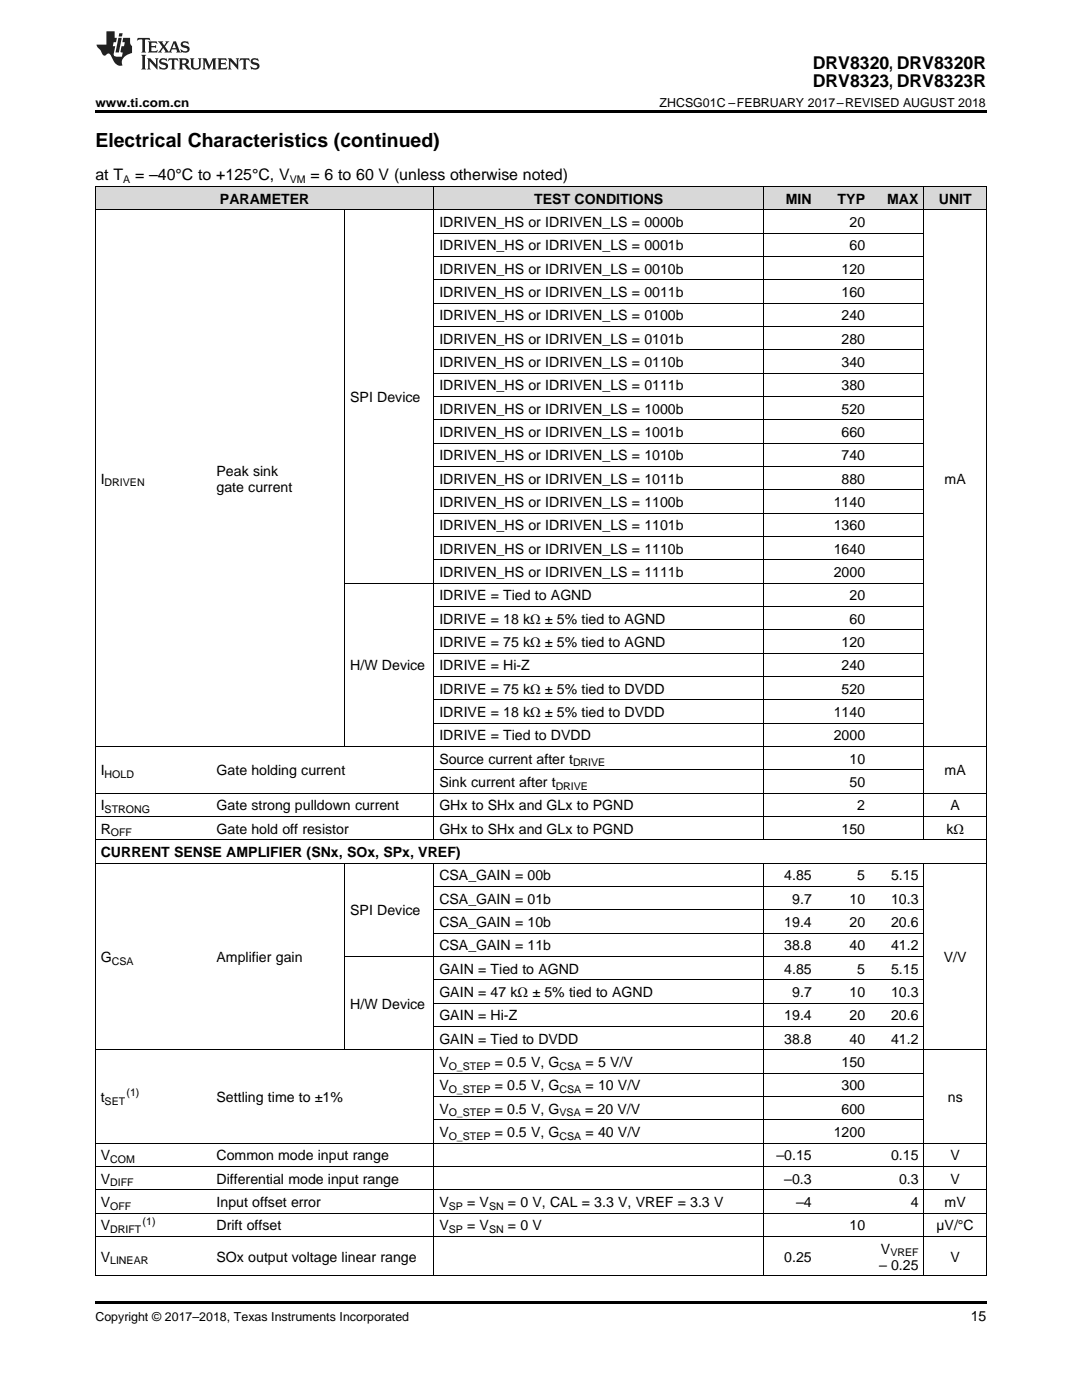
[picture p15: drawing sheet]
<svg xmlns="http://www.w3.org/2000/svg" width="216mm" height="279mm" viewBox="0 0 216 279" stroke-linecap="round" stroke-linejoin="round" font-family="sans-serif">
<defs><g id="words">
<text font-size="3.9" x="19" y="29.3">Electrical Characteristics (continued)</text>
<g font-size="3.5">
<text x="162.2" y="13.8">DRV8320, DRV8320R</text>
<text x="162.2" y="17.3">DRV8323, DRV8323R</text>
</g>
<g font-size="3.2">
<text x="19" y="36">at T</text>
<text x="27" y="36">= –40°C to +125°C, V</text>
<text x="62" y="36">= 6 to 60 V (unless otherwise noted)</text>
</g>
<g font-size="2.8">
<text x="43.9" y="40.6">PARAMETER</text>
<text x="106.6" y="40.6">TEST CONDITIONS</text>
<text x="156.8" y="40.6">MIN</text>
<text x="167.1" y="40.6">TYP</text>
<text x="177" y="40.6">MAX</text>
<text x="187.3" y="40.6">UNIT</text>
<text x="87.7" y="45.3">IDRIVEN_HS or IDRIVEN_LS = 0000b</text>
<text x="169.5" y="45.3">20</text>
<text x="87.7" y="50">IDRIVEN_HS or IDRIVEN_LS = 0001b</text>
<text x="169.5" y="50">60</text>
<text x="87.7" y="54.6">IDRIVEN_HS or IDRIVEN_LS = 0010b</text>
<text x="87.7" y="59.3">IDRIVEN_HS or IDRIVEN_LS = 0011b</text>
<text x="167.9" y="54.6">120</text>
<text x="167.9" y="59.3">160</text>
<text x="87.7" y="63.9">IDRIVEN_HS or IDRIVEN_LS = 0100b</text>
<text x="167.9" y="63.9">240</text>
<text x="87.7" y="68.6">IDRIVEN_HS or IDRIVEN_LS = 0101b</text>
<text x="167.9" y="68.6">280</text>
<text x="87.7" y="73.2">IDRIVEN_HS or IDRIVEN_LS = 0110b</text>
<text x="87.7" y="77.9">IDRIVEN_HS or IDRIVEN_LS = 0111b</text>
<text x="167.9" y="73.2">340</text>
<text x="167.9" y="77.9">380</text>
<text x="69.9" y="80.2">SPI Device</text>
<text x="87.7" y="82.5">IDRIVEN_HS or IDRIVEN_LS = 1000b</text>
<text x="167.9" y="82.5">520</text>
<text x="87.7" y="87.2">IDRIVEN_HS or IDRIVEN_LS = 1001b</text>
<text x="167.9" y="87.2">660</text>
<text x="43.2" y="94.9">Peak sink</text>
<text x="87.7" y="91.9">IDRIVEN_HS or IDRIVEN_LS = 1010b</text>
<text x="167.9" y="91.9">740</text>
<text x="20.1" y="96.5">I</text>
<text x="43.2" y="98.1">gate current</text>
<text x="87.7" y="96.5">IDRIVEN_HS or IDRIVEN_LS = 1011b</text>
<text x="87.7" y="101.2">IDRIVEN_HS or IDRIVEN_LS = 1100b</text>
<text x="166.4" y="101.2">1140</text>
<text x="167.9" y="96.5">880</text>
<text x="188.5" y="96.5">mA</text>
<text x="87.7" y="105.8">IDRIVEN_HS or IDRIVEN_LS = 1101b</text>
<text x="166.4" y="105.8">1360</text>
<text x="87.7" y="110.5">IDRIVEN_HS or IDRIVEN_LS = 1110b</text>
<text x="166.4" y="110.5">1640</text>
<text x="87.7" y="115.1">IDRIVEN_HS or IDRIVEN_LS = 1111b</text>
<text x="87.7" y="119.8">IDRIVE = Tied to AGND</text>
<text x="166.4" y="115.1">2000</text>
<text x="169.5" y="119.8">20</text>
<text x="87.7" y="124.5">IDRIVE = 18 kΩ ± 5% tied to AGND</text>
<text x="169.5" y="124.5">60</text>
<text x="87.7" y="129.1">IDRIVE = 75 kΩ ± 5% tied to AGND</text>
<text x="167.9" y="129.1">120</text>
<text x="69.9" y="133.8">H/W Device</text>
<text x="87.7" y="133.8">IDRIVE = Hi-Z</text>
<text x="167.9" y="133.8">240</text>
<text x="87.7" y="138.4">IDRIVE = 75 kΩ ± 5% tied to DVDD</text>
<text x="87.7" y="143.1">IDRIVE = 18 kΩ ± 5% tied to DVDD</text>
<text x="166.4" y="143.1">1140</text>
<text x="167.9" y="138.4">520</text>
<text x="87.7" y="147.7">IDRIVE = Tied to DVDD</text>
<text x="166.4" y="147.7">2000</text>
<text x="20.1" y="154.7">I</text>
<text x="43.2" y="154.7">Gate holding current</text>
<text x="87.7" y="152.4">Source current after t</text>
<text x="169.5" y="152.4">10</text>
<text x="188.5" y="154.7">mA</text>
<text x="20.1" y="161.7">I</text>
<text x="43.2" y="161.7">Gate strong pulldown current</text>
<text x="87.7" y="157.1">Sink current after t</text>
<text x="87.7" y="161.7">GHx to SHx and GLx to PGND</text>
<text x="169.5" y="157.1">50</text>
<text x="171.1" y="161.7">2</text>
<text x="189.7" y="161.7">A</text>
<text x="20.1" y="166.4">R</text>
<text x="43.2" y="166.4">Gate hold off resistor</text>
<text x="87.7" y="166.4">GHx to SHx and GLx to PGND</text>
<text x="167.9" y="166.4">150</text>
<text x="188.8" y="166.4">kΩ</text>
<text x="20.1" y="171">CURRENT SENSE AMPLIFIER (SNx, SOx, SPx, VREF)</text>
<text x="87.7" y="175.7">CSA_GAIN = 00b</text>
<text x="156.5" y="175.7">4.85</text>
<text x="171.1" y="175.7">5</text>
<text x="177.8" y="175.7">5.15</text>
<text x="69.9" y="182.7">SPI Device</text>
<text x="87.7" y="180.3">CSA_GAIN = 01b</text>
<text x="87.7" y="185">CSA_GAIN = 10b</text>
<text x="156.5" y="185">19.4</text>
<text x="158.1" y="180.3">9.7</text>
<text x="169.5" y="180.3">10</text>
<text x="169.5" y="185">20</text>
<text x="177.8" y="180.3">10.3</text>
<text x="177.8" y="185">20.6</text>
<text x="20.1" y="192">G</text>
<text x="43.2" y="192">Amplifier gain</text>
<text x="87.7" y="189.7">CSA_GAIN = 11b</text>
<text x="156.5" y="189.7">38.8</text>
<text x="169.5" y="189.7">40</text>
<text x="177.8" y="189.7">41.2</text>
<text x="188.3" y="192">V/V</text>
<text x="87.7" y="194.3">GAIN = Tied to AGND</text>
<text x="156.5" y="194.3">4.85</text>
<text x="171.1" y="194.3">5</text>
<text x="177.8" y="194.3">5.15</text>
<text x="69.9" y="201.3">H/W Device</text>
<text x="87.7" y="199">GAIN = 47 kΩ ± 5% tied to AGND</text>
<text x="87.7" y="203.6">GAIN = Hi-Z</text>
<text x="156.5" y="203.6">19.4</text>
<text x="158.1" y="199">9.7</text>
<text x="169.5" y="199">10</text>
<text x="169.5" y="203.6">20</text>
<text x="177.8" y="199">10.3</text>
<text x="177.8" y="203.6">20.6</text>
<text x="87.7" y="208.3">GAIN = Tied to DVDD</text>
<text x="156.5" y="208.3">38.8</text>
<text x="169.5" y="208.3">40</text>
<text x="177.8" y="208.3">41.2</text>
<text x="87.7" y="212.9">V</text>
<text x="98.7" y="212.9">= 0.5 V, G</text>
<text x="116.8" y="212.9">= 5 V/V</text>
<text x="167.9" y="212.9">150</text>
<text x="20.1" y="219.9">t</text>
<text x="43.2" y="219.9">Settling time to ±1%</text>
<text x="87.7" y="217.6">V</text>
<text x="98.7" y="217.6">= 0.5 V, G</text>
<text x="116.8" y="217.6">= 10 V/V</text>
<text x="167.9" y="217.6">300</text>
<text x="189.1" y="219.9">ns</text>
<text x="87.7" y="222.2">V</text>
<text x="87.7" y="226.9">V</text>
<text x="98.7" y="222.2">= 0.5 V, G</text>
<text x="98.7" y="226.9">= 0.5 V, G</text>
<text x="116.7" y="222.2">= 20 V/V</text>
<text x="116.8" y="226.9">= 40 V/V</text>
<text x="166.4" y="226.9">1200</text>
<text x="167.9" y="222.2">600</text>
<text x="20.1" y="231.6">V</text>
<text x="43.2" y="231.6">Common mode input range</text>
<text x="154.9" y="231.6">–0.15</text>
<text x="177.8" y="231.6">0.15</text>
<text x="189.7" y="231.6">V</text>
<text x="20.1" y="236.2">V</text>
<text x="43.2" y="236.2">Differential mode input range</text>
<text x="156.5" y="236.2">–0.3</text>
<text x="179.4" y="236.2">0.3</text>
<text x="189.7" y="236.2">V</text>
<text x="20.1" y="240.9">V</text>
<text x="20.1" y="245.5">V</text>
<text x="43.2" y="240.9">Input offset error</text>
<text x="43.2" y="245.5">Drift offset</text>
<text x="87.7" y="240.9">V</text>
<text x="87.7" y="245.5">V</text>
<text x="93.2" y="240.9">= V</text>
<text x="93.2" y="245.5">= V</text>
<text x="101.4" y="240.9">= 0 V, CAL = 3.3 V, VREF = 3.3 V</text>
<text x="101.4" y="245.5">= 0 V</text>
<text x="158.9" y="240.9">–4</text>
<text x="169.5" y="245.5">10</text>
<text x="181.7" y="240.9">4</text>
<text x="186.9" y="245.5">µV/°C</text>
<text x="188.5" y="240.9">mV</text>
<text x="20.1" y="251.8">V</text>
<text x="43.2" y="251.8">SOx output voltage linear range</text>
<text x="156.5" y="251.8">0.25</text>
<text x="175.8" y="250.2">V</text>
<text x="189.7" y="251.8">V</text>
<text x="175.4" y="253.4">– 0.25</text>
<text x="193.7" y="263.6">15</text>
</g>
<g font-size="2.5">
<text x="19" y="21.4">www.ti.com.cn</text>
<text x="131.6" y="21.4">ZHCSG01C –FEBRUARY 2017–REVISED AUGUST 2018</text>
<text x="19" y="263.6">Copyright © 2017–2018, Texas Instruments Incorporated</text>
</g>
<g font-size="2.1">
<text x="24.6" y="36.6">A</text>
<text x="57.8" y="36.6">VM</text>
<text x="20.9" y="97.1">DRIVEN</text>
<text x="20.9" y="155.3">HOLD</text>
<text x="114.3" y="153">DRIVE</text>
<text x="110.9" y="157.6">DRIVE</text>
<text x="20.9" y="162.3">STRONG</text>
<text x="22.1" y="166.9">OFF</text>
<text x="22.3" y="192.5">CSA</text>
<text x="89.5" y="213.5">O_STEP</text>
<text x="111.7" y="213.5">CSA</text>
<text x="20.9" y="220.5">SET</text>
<text x="25.2" y="218.8">(1)</text>
<text x="89.5" y="218.2">O_STEP</text>
<text x="111.7" y="218.2">CSA</text>
<text x="89.5" y="222.8">O_STEP</text>
<text x="89.5" y="227.5">O_STEP</text>
<text x="111.7" y="222.8">VSA</text>
<text x="111.7" y="227.5">CSA</text>
<text x="22" y="232.1">COM</text>
<text x="22" y="236.8">DIFF</text>
<text x="22" y="241.4">OFF</text>
<text x="28.5" y="244.4">(1)</text>
<text x="89.5" y="241.4">SP</text>
<text x="97.6" y="241.4">SN</text>
<text x="22" y="246.1">DRIFT</text>
<text x="89.5" y="246.1">SP</text>
<text x="97.6" y="246.1">SN</text>
<text x="177.7" y="250.8">VREF</text>
<text x="22" y="252.3">LINEAR</text>
</g>
</g></defs>
<g fill="#d8d8d8">
<path d="M19 37.3h21.4v4.6h-21.4z"/>
<path d="M40.4 37.3h1.8v4.6h-1.8z"/>
<path d="M42.2 37.3h26.6v4.6h-26.6z"/>
<path d="M68.8 37.3h17.8v4.6h-17.8z"/>
<path d="M86.6 37.3h65.8v4.6h-65.8z"/>
<path d="M152.4 37.3h10.7v4.6h-10.7z"/>
<path d="M163.1 37.3h10.6v4.6h-10.6z"/>
<path d="M173.7 37.3h10.7v4.6h-10.7z"/>
<path d="M184.4 37.3h12.4v4.6h-12.4z"/>
</g>
<path d="M19 22h177.8v.5h-177.8zM19 259.7h177.8v.5h-177.8z" fill="#000"/>
<g fill="none" stroke="#000" stroke-width=".2">
<path d="M19 37.2h177.8v217.4M19.1 37.2v217.4M86.6 37.2v130.4M152.3 37.2v130.4M184.3 37.2v130.4M19 41.9h177.8M68.8 41.9v107.1M86.6 55.8h97.8M86.6 51.2h97.8M86.6 46.5h97.8M86.6 79.1h97.8M86.6 74.5h97.8"/>
<path d="M86.6 69.8h97.8M86.6 65.1h97.8M86.6 60.5h97.8M86.6 97.7h97.8M86.6 93.1h97.8M86.6 88.4h97.8M86.6 83.8h97.8M68.8 116.4h115.6M86.6 111.7h97.8M86.6 107.1h97.8M86.6 102.4h97.8M86.6 139.6h97.8"/>
<path d="M86.6 135h97.8M86.6 130.3h97.8M86.6 125.7h97.8M86.6 121h97.8M19 158.3h177.8M19 149h177.8M86.6 153.6h97.8M86.6 144.3h97.8M19 172.2h177.8M19 167.6h177.8M19 162.9h177.8M68.8 172.3v37.2"/>
<path d="M86.6 172.3v82.3M86.6 176.9h97.8M152.3 172.3v82.3M184.3 172.3v82.3M68.8 190.9h115.6M86.6 195.5h97.8M86.6 186.2h97.8M86.6 181.6h97.8M19 209.5h177.8M86.6 218.8h97.8M86.6 214.2h97.8M86.6 204.8h97.8"/>
<path d="M86.6 200.2h97.8M19 237.4h177.8M19 232.8h177.8M19 228.1h177.8M86.6 223.5h97.8M19 254.6h177.8M19 246.8h177.8M19 242.1h177.8"/>
</g>
<g fill="#231f20">
<path d="M27.5 7.6l-.1 .5 .4-.2h.6v.1v2.1l-.2 .4h1l-.3-.4v-2.1l.1-.1h.5l.5 .2-.2-.5zM29.5 8.3l.2 .3v1.5l-.2 .4h1.8l.2-.6a1.04 1.04 0 0 1-1.3 .2v-.7h.6l.3 .2v-.6l-.3 .2h-.6v-.6l.8-.1 .4 .3-.2-.5zM31.5 8.3l.9 1.1-.9 1.1h.8l-.2-.2 .5-.7 .4 .7-.2 .2h1.5l-.1-.2 .1-.4h.9l.1 .4-.2 .2h1l-.3-.3-.7-1.9h-.5l-.9 2-.8-1 .9-1h-.8l.1 .3-.3 .5-.4-.6 .2-.2zM34.7 8.6l.4 1h-.7zM36.3 8.4a.63 .63 0 0 0-.2 .7 .63 .63 0 0 0 .6 .4l.6 .2 .1 .2a.75 .75 0 0 1-.7 .4 .75 .75 0 0 1-.6-.5l.1 .7 .1-.1a1.11 1.11 0 0 0 1.5-.6 1.13 1.13 0 0 0-1.2-.8l-.1-.4a1.04 1.04 0 0 1 1.2 .2l-.2-.5-.1 .1-.5-.2zM28.2 10.9l.2 .4v2.2l-.2 .4h1l-.3-.4v-2.2l.3-.4zM29.3 11.6l.3 .4v1.5l-.3 .4h.8l-.2-.4v-1.3l1.5 1.7v-1.9l.2-.4h-.7l.2 .4v.9l-1.1-1.3zM32 11.8a.62 .62 0 0 0-.2 .7 .62 .62 0 0 0 .6 .4l.6 .1 .1 .3a.76 .76 0 0 1-.7 .3 .76 .76 0 0 1-.6-.4l.1 .7 .1-.1a1.11 1.11 0 0 0 1.5-.6 1.13 1.13 0 0 0-1.2-.8l-.1-.4a1.04 1.04 0 0 1 1.2 .2l-.2-.6-.1 .1-.5-.1zM33.7 11.6l-.2 .6a.61 .61 0 0 1 .8-.3v1.6l-.2 .4h.9l-.2-.4v-1.6a.63 .63 0 0 1 .8 .3l-.2-.6zM35.6 11.6l.3 .4v1.5l-.3 .4h1l-.2-.2v-.8l.5 .2a.76 .76 0 0 0 1.2 .7l-1-1a.58 .58 0 0 0 .6-.5 .58 .58 0 0 0-.5-.6zM36.4 11.9h.1a.45 .45 0 0 1 .5 .1 .45 .45 0 0 1 .1 .5l-.7 .2zM37.9 11.6l.2 .2a2.17 2.17 0 0 0 .3 1.9 .99 .99 0 0 0 1.6-.6v-1.1l.2-.4h-.7l.2 .2a1.92 1.92 0 0 1-.2 1.8 .6 .6 0 0 1-.9-.5v-1.1l.2-.4zM40.4 11.6l.2 .4v1.5l-.2 .4h.7l-.2-.4v-1.4l.8 1.8 .8-1.8v1.4l-.2 .4h.9l-.2-.4v-1.5l.2-.4h-.8l-.6 1.5-.6-1.5zM43.4 11.6l.2 .4v1.5l-.2 .4h1.8l.2-.6a1.04 1.04 0 0 1-1.3 .1v-.6h.5l.4 .2v-.6l-.4 .2h-.5v-.7h.8l.3 .3-.1-.6zM45.5 11.6l.2 .4v1.5l-.2 .4h.7l-.2-.4v-1.3l1.5 1.7v-1.9l.2-.4h-.7l.2 .4v.9l-1.1-1.3zM47.9 11.6l-.1 .6a.61 .61 0 0 1 .8-.3v1.6l-.3 .4h1l-.3-.4 .1-1.6a.63 .63 0 0 1 .7 .3l-.1-.6zM50.2 11.8a.62 .62 0 0 0-.2 .7 .62 .62 0 0 0 .6 .4l.6 .1 .2 .3a.76 .76 0 0 1-.8 .3 .76 .76 0 0 1-.6-.4l.1 .7 .2-.1a1.11 1.11 0 0 0 1.5-.6 1.13 1.13 0 0 0-1.3-.8l-.1-.4a1.04 1.04 0 0 1 1.2 .2l-.1-.6-.2 .1-.5-.1z"/>
<path d="M21.2 6.3v2.6h-1.9l.1 .4 .7 .9a.91 .91 0 0 0 1 .8 .56 .56 0 0 1 .5-.3 .56 .56 0 0 1 .5 .3l.4 .8a1.53 1.53 0 0 0 1.9 1.2 1.54 1.54 0 0 1 1-2.1l.9-.3v-1.4a1.52 1.52 0 0 1-.3-1.6h-1.4l-.2 .8h.5l-.2 .8h-.4l-.2 1v.2l.4 .1-.2 .8a1.93 1.93 0 0 1-1.6-.3l.3-1.8h-.5l.2-.8h.4l.2-.8h-.4v-1.3zM23.6 7.6l-.6 2.9h.7l.6-2.9zM23.8 6.6l-.1 .7h.6l.2-.7z"/>
</g>
<use href="#words"/>
</svg>
